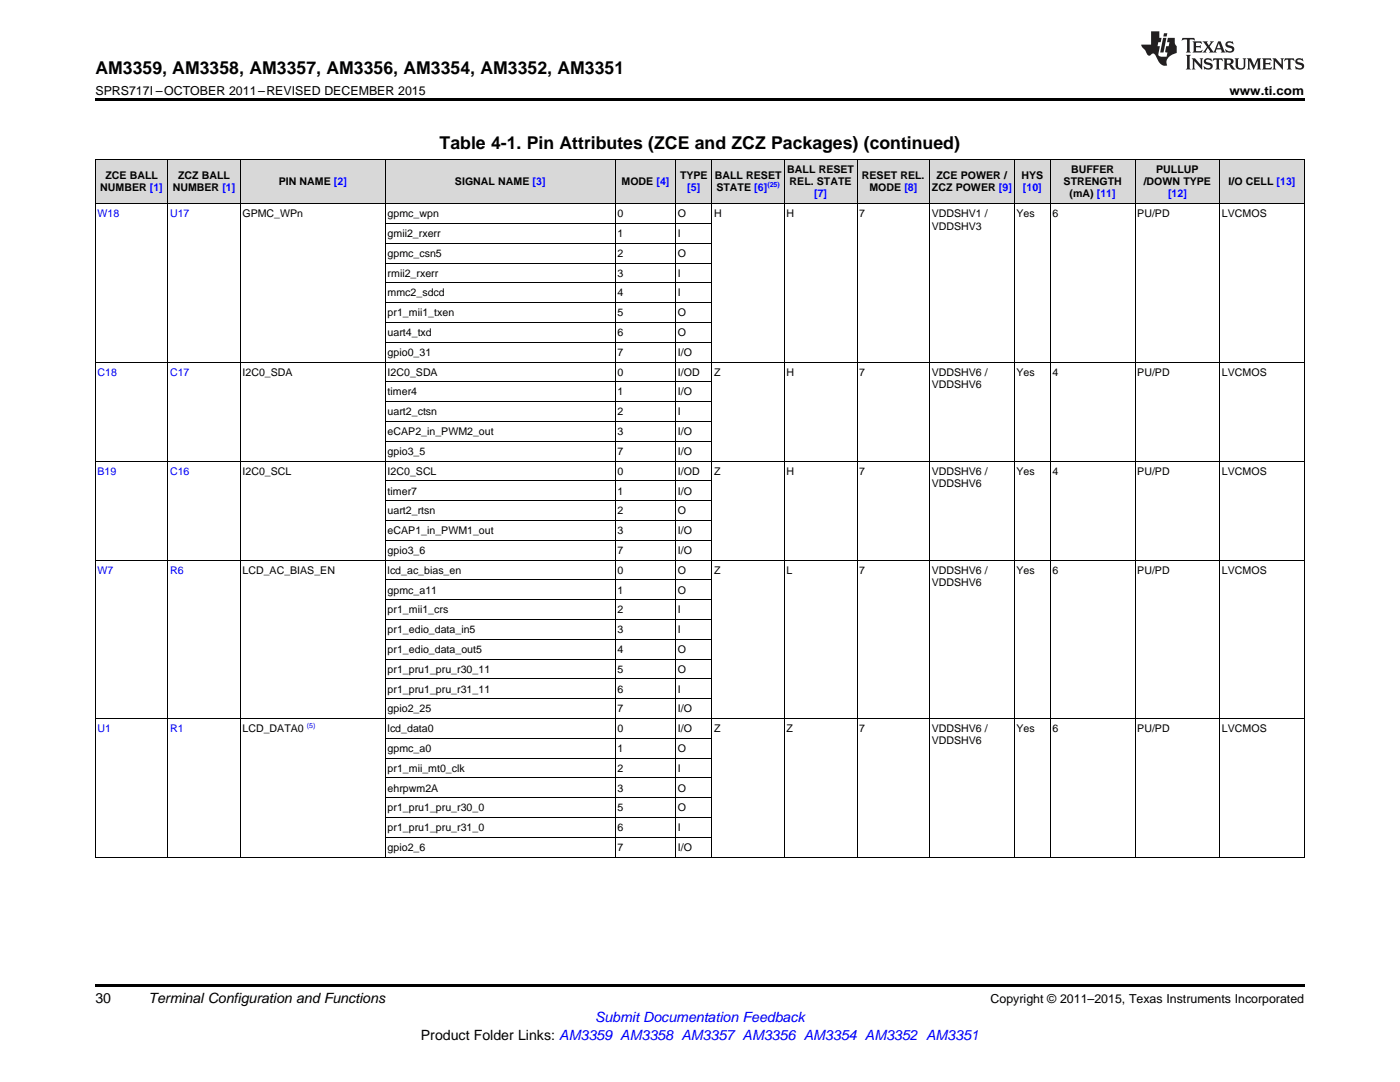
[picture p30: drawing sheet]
<svg xmlns="http://www.w3.org/2000/svg" width="279mm" height="216mm" viewBox="0 0 279 216" stroke-linecap="round" stroke-linejoin="round" font-family="sans-serif">
<defs><g id="words">
<g font-size="3.5">
<text x="19" y="14.8">AM3359, AM3358, AM3357, AM3356, AM3354, AM3352, AM3351</text>
<text x="87.7" y="29.7">Table 4-1. Pin Attributes (ZCE and ZCZ Packages) (continued)</text>
</g>
<g font-size="2.8">
<text x="19" y="200.1">30</text>
<text x="29.6" y="200.1">Terminal Configuration and Functions</text>
<text x="84" y="207.4">Product Folder Links: AM3359 AM3358 AM3357 AM3356 AM3354 AM3352 AM3351</text>
</g>
<text font-size="2.8" fill="#00f" x="118.7" y="203.9">Submit Documentation Feedback</text>
<g font-size="2.5">
<text x="19" y="19">SPRS717I –OCTOBER 2011–REVISED DECEMBER 2015</text>
<text x="245.4" y="19">www.ti.com</text>
<text x="197.7" y="200.1">Copyright © 2011–2015, Texas Instruments Incorporated</text>
</g>
<g font-size="2.1">
<text x="21" y="35.7">ZCE BALL</text>
<text x="35.5" y="35.7">ZCZ BALL</text>
<text x="135.7" y="35.7">TYPE</text>
<text x="142.7" y="35.7">BALL RESET</text>
<text x="157.1" y="34.5">BALL RESET</text>
<text x="172" y="35.7">RESET REL.</text>
<text x="186.9" y="35.7">ZCE POWER /</text>
<text x="203.8" y="35.7">HYS</text>
<text x="213.8" y="34.5">BUFFER</text>
<text x="230.8" y="34.5">PULLUP</text>
<text x="20" y="38.2">NUMBER [1]</text>
<text x="34.5" y="38.2">NUMBER [1]</text>
<text x="55.6" y="36.9">PIN NAME [2]</text>
<text x="90.8" y="36.9">SIGNAL NAME [3]</text>
<text x="124" y="36.9">MODE [4]</text>
<text x="143" y="38.2">STATE [6]</text>
<text x="157.6" y="36.9">REL. STATE</text>
<text x="173.5" y="38.2">MODE [8]</text>
<text x="186" y="38.2">ZCZ POWER [9]</text>
<text x="212.3" y="36.9">STRENGTH</text>
<text x="213.5" y="39.4">(mA) [11]</text>
<text x="228.2" y="36.9">/DOWN TYPE</text>
<text x="245.2" y="36.9">I/O CELL [13]</text>
<text x="48.4" y="43.4">GPMC_WPn</text>
<text x="77.4" y="43.4">gpmc_wpn</text>
<text x="77.4" y="47.3">gmii2_rxerr</text>
<text x="123.2" y="43.4">0</text>
<text x="123.2" y="47.3">1</text>
<text x="135.3" y="43.4">O</text>
<text x="135.3" y="47.3">I</text>
<text x="142.5" y="43.4">H</text>
<text x="157" y="43.4">H</text>
<text x="171.5" y="43.4">7</text>
<text x="185.9" y="43.4">VDDSHV1 /</text>
<text x="185.9" y="45.8">VDDSHV3</text>
<text x="202.8" y="43.4">Yes</text>
<text x="210.1" y="43.4">6</text>
<text x="227" y="43.4">PU/PD</text>
<text x="243.9" y="43.4">LVCMOS</text>
<text x="77.4" y="51.3">gpmc_csn5</text>
<text x="123.2" y="51.3">2</text>
<text x="135.3" y="51.3">O</text>
<text x="77.4" y="55.2">rmii2_rxerr</text>
<text x="77.4" y="59.2">mmc2_sdcd</text>
<text x="123.2" y="55.2">3</text>
<text x="123.2" y="59.2">4</text>
<text x="135.3" y="55.2">I</text>
<text x="135.3" y="59.2">I</text>
<text x="77.4" y="63.1">pr1_mii1_txen</text>
<text x="123.2" y="63.1">5</text>
<text x="135.3" y="63.1">O</text>
<text x="77.4" y="67.1">uart4_txd</text>
<text x="77.4" y="71">gpio0_31</text>
<text x="123.2" y="67.1">6</text>
<text x="123.2" y="71">7</text>
<text x="135.3" y="67.1">O</text>
<text x="135.3" y="71">I/O</text>
<text x="48.4" y="75">I2C0_SDA</text>
<text x="77.4" y="75">I2C0_SDA</text>
<text x="123.2" y="75">0</text>
<text x="135.3" y="75">I/OD</text>
<text x="142.5" y="75">Z</text>
<text x="157" y="75">H</text>
<text x="171.5" y="75">7</text>
<text x="185.9" y="75">VDDSHV6 /</text>
<text x="185.9" y="77.4">VDDSHV6</text>
<text x="202.8" y="75">Yes</text>
<text x="210.1" y="75">4</text>
<text x="227" y="75">PU/PD</text>
<text x="243.9" y="75">LVCMOS</text>
<text x="77.4" y="78.9">timer4</text>
<text x="77.4" y="82.9">uart2_ctsn</text>
<text x="123.2" y="78.9">1</text>
<text x="123.2" y="82.9">2</text>
<text x="135.3" y="78.9">I/O</text>
<text x="135.3" y="82.9">I</text>
<text x="77.4" y="86.8">eCAP2_in_PWM2_out</text>
<text x="123.2" y="86.8">3</text>
<text x="135.3" y="86.8">I/O</text>
<text x="48.4" y="94.7">I2C0_SCL</text>
<text x="77.4" y="90.8">gpio3_5</text>
<text x="77.4" y="94.7">I2C0_SCL</text>
<text x="123.2" y="90.8">7</text>
<text x="123.2" y="94.7">0</text>
<text x="135.3" y="90.8">I/O</text>
<text x="135.3" y="94.7">I/OD</text>
<text x="142.5" y="94.7">Z</text>
<text x="157" y="94.7">H</text>
<text x="171.5" y="94.7">7</text>
<text x="185.9" y="94.7">VDDSHV6 /</text>
<text x="202.8" y="94.7">Yes</text>
<text x="210.1" y="94.7">4</text>
<text x="227" y="94.7">PU/PD</text>
<text x="243.9" y="94.7">LVCMOS</text>
<text x="77.4" y="98.7">timer7</text>
<text x="123.2" y="98.7">1</text>
<text x="135.3" y="98.7">I/O</text>
<text x="185.9" y="97.2">VDDSHV6</text>
<text x="77.4" y="102.6">uart2_rtsn</text>
<text x="77.4" y="106.6">eCAP1_in_PWM1_out</text>
<text x="123.2" y="102.6">2</text>
<text x="123.2" y="106.6">3</text>
<text x="135.3" y="102.6">O</text>
<text x="135.3" y="106.6">I/O</text>
<text x="77.4" y="110.5">gpio3_6</text>
<text x="123.2" y="110.5">7</text>
<text x="135.3" y="110.5">I/O</text>
<text x="48.4" y="114.5">LCD_AC_BIAS_EN</text>
<text x="77.4" y="114.5">lcd_ac_bias_en</text>
<text x="77.4" y="118.4">gpmc_a11</text>
<text x="123.2" y="114.5">0</text>
<text x="123.2" y="118.4">1</text>
<text x="135.3" y="114.5">O</text>
<text x="135.3" y="118.4">O</text>
<text x="142.5" y="114.5">Z</text>
<text x="157" y="114.5">L</text>
<text x="171.5" y="114.5">7</text>
<text x="185.9" y="114.5">VDDSHV6 /</text>
<text x="185.9" y="116.9">VDDSHV6</text>
<text x="202.8" y="114.5">Yes</text>
<text x="210.1" y="114.5">6</text>
<text x="227" y="114.5">PU/PD</text>
<text x="243.9" y="114.5">LVCMOS</text>
<text x="77.4" y="122.4">pr1_mii1_crs</text>
<text x="123.2" y="122.4">2</text>
<text x="135.3" y="122.4">I</text>
<text x="77.4" y="126.3">pr1_edio_data_in5</text>
<text x="77.4" y="130.3">pr1_edio_data_out5</text>
<text x="123.2" y="126.3">3</text>
<text x="123.2" y="130.3">4</text>
<text x="135.3" y="126.3">I</text>
<text x="135.3" y="130.3">O</text>
<text x="77.4" y="134.2">pr1_pru1_pru_r30_11</text>
<text x="123.2" y="134.2">5</text>
<text x="135.3" y="134.2">O</text>
<text x="77.4" y="138.2">pr1_pru1_pru_r31_11</text>
<text x="77.4" y="142.1">gpio2_25</text>
<text x="123.2" y="138.2">6</text>
<text x="123.2" y="142.1">7</text>
<text x="135.3" y="138.2">I</text>
<text x="135.3" y="142.1">I/O</text>
<text x="48.4" y="146.1">LCD_DATA0</text>
<text x="77.4" y="146.1">lcd_data0</text>
<text x="123.2" y="146.1">0</text>
<text x="135.3" y="146.1">I/O</text>
<text x="142.5" y="146.1">Z</text>
<text x="157" y="146.1">Z</text>
<text x="171.5" y="146.1">7</text>
<text x="185.9" y="146.1">VDDSHV6 /</text>
<text x="185.9" y="148.6">VDDSHV6</text>
<text x="202.8" y="146.1">Yes</text>
<text x="210.1" y="146.1">6</text>
<text x="227" y="146.1">PU/PD</text>
<text x="243.9" y="146.1">LVCMOS</text>
<text x="77.4" y="150">gpmc_a0</text>
<text x="77.4" y="154">pr1_mii_mt0_clk</text>
<text x="123.2" y="150">1</text>
<text x="123.2" y="154">2</text>
<text x="135.3" y="150">O</text>
<text x="135.3" y="154">I</text>
<text x="77.4" y="157.9">ehrpwm2A</text>
<text x="77.4" y="161.9">pr1_pru1_pru_r30_0</text>
<text x="123.2" y="157.9">3</text>
<text x="123.2" y="161.9">5</text>
<text x="135.3" y="157.9">O</text>
<text x="135.3" y="161.9">O</text>
<text x="77.4" y="165.8">pr1_pru1_pru_r31_0</text>
<text x="123.2" y="165.8">6</text>
<text x="135.3" y="165.8">I</text>
<text x="77.4" y="169.8">gpio2_6</text>
<text x="123.2" y="169.8">7</text>
<text x="135.3" y="169.8">I/O</text>
</g>
<g font-size="2.1" fill="#00f">
<text x="137.2" y="38.2">[5]</text>
<text x="162.5" y="39.4">[7]</text>
<text x="204.2" y="38.2">[10]</text>
<text x="233.1" y="39.4">[12]</text>
<text x="19.5" y="43.4">W18</text>
<text x="33.9" y="43.4">U17</text>
<text x="19.5" y="75">C18</text>
<text x="33.9" y="75">C17</text>
<text x="19.5" y="94.7">B19</text>
<text x="33.9" y="94.7">C16</text>
<text x="19.5" y="114.5">W7</text>
<text x="33.9" y="114.5">R6</text>
<text x="19.5" y="146.1">U1</text>
<text x="33.9" y="146.1">R1</text>
</g>
<g font-size="1.4" fill="#00f">
<text x="153.1" y="37.3">(25)</text>
<text x="61.3" y="145.2">(5)</text>
</g>
</g></defs>
<g fill="#d8d8d8">
<path d="M19 31.8h14.5v8.9h-14.5z"/>
<path d="M33.5 31.8h14.5v8.9h-14.5z"/>
<path d="M48 31.8h28.9v8.9h-28.9z"/>
<path d="M76.9 31.8h45.9v8.9h-45.9z"/>
<path d="M122.8 31.8h12.1v8.9h-12.1z"/>
<path d="M134.9 31.8h7.2v8.9h-7.2z"/>
<path d="M142.1 31.8h14.5v8.9h-14.5z"/>
<path d="M156.6 31.8h14.5v8.9h-14.5z"/>
<path d="M171.1 31.8h14.4v8.9h-14.4z"/>
<path d="M185.5 31.8h16.9v8.9h-16.9z"/>
<path d="M202.4 31.8h7.3v8.9h-7.3z"/>
<path d="M209.7 31.8h16.9v8.9h-16.9z"/>
<path d="M226.6 31.8h16.9v8.9h-16.9z"/>
<path d="M243.5 31.8h16.8v8.9h-16.8z"/>
</g>
<path d="M19 19.5h241.3v.5h-241.3zM19 196.3h241.3v.5h-241.3z" fill="#000"/>
<g fill="none" stroke="#000" stroke-width=".2">
<path d="M33.5 31.8v139.3M48 31.8v139.3M76.9 31.8v139.3M122.8 31.8v139.3M134.8 31.8v139.3M142.1 31.8v139.3M156.5 31.8v139.3M171 31.8v139.3M185.5 31.8v139.3M202.4 31.8v139.3M209.6 31.8v139.3M226.5 31.8v139.3"/>
<path d="M243.4 31.8v139.3M260.3 31.8h-241.2v139.3M260.3 31.8v139.3M19 40.7h241.3M76.9 56.5h65.2M76.9 52.5h65.2M76.9 48.6h65.2M76.9 44.6h65.2M19 72.3h241.3M76.9 76.2h65.2M76.9 68.3h65.2M76.9 64.4h65.2"/>
<path d="M76.9 60.4h65.2M19 92h241.3M76.9 99.9h65.2M76.9 96h65.2M76.9 88.1h65.2M76.9 84.1h65.2M76.9 80.2h65.2M19 111.8h241.3M76.9 119.7h65.2M76.9 115.7h65.2M76.9 107.8h65.2M76.9 103.9h65.2"/>
<path d="M76.9 139.4h65.2M76.9 135.5h65.2M76.9 131.5h65.2M76.9 127.6h65.2M76.9 123.6h65.2M19 143.4h241.3M76.9 159.2h65.2M76.9 155.2h65.2M76.9 151.3h65.2M76.9 147.3h65.2M19 171h241.3M76.9 167.1h65.2"/>
<path d="M76.9 163.1h65.2"/>
</g>
<g fill="#231f20">
<path d="M236 7.6l-.1 .5 .4-.2h.6v.1v2.1l-.2 .4h.9l-.2-.4v-2.1l.1-.1h.5l.5 .2-.2-.5zM238 8.3l.2 .3v1.5l-.2 .4h1.8l.2-.6a1.04 1.04 0 0 1-1.3 .2v-.7h.6l.3 .2v-.6l-.3 .2h-.6v-.6l.8-.1 .4 .3-.2-.5zM240 8.3l.9 1.1-.9 1.1h.8l-.2-.2 .4-.7 .5 .7-.2 .2h1.5l-.2-.2 .2-.4h.9l.1 .4-.2 .2h1l-.3-.3-.7-1.9h-.5l-.9 2-.8-1 .9-1h-.8l.1 .3-.4 .5-.3-.6 .1-.2zM243.2 8.6l.4 1h-.7zM244.8 8.4a.63 .63 0 0 0-.2 .7 .63 .63 0 0 0 .6 .4l.6 .2 .1 .2a.75 .75 0 0 1-.7 .4 .75 .75 0 0 1-.6-.5l.1 .7 .1-.1a1.11 1.11 0 0 0 1.5-.6 1.13 1.13 0 0 0-1.2-.8l-.1-.4a1.04 1.04 0 0 1 1.2 .2l-.2-.5-.2 .1-.4-.2zM236.7 10.9l.2 .4v2.2l-.2 .4h1l-.3-.4v-2.2l.3-.4zM237.8 11.6l.3 .4v1.5l-.3 .4h.8l-.2-.4v-1.3l1.5 1.7v-1.9l.2-.4h-.7l.2 .4v.9l-1.1-1.3zM240.5 11.8a.62 .62 0 0 0-.2 .7 .62 .62 0 0 0 .6 .4l.6 .1 .1 .3a.76 .76 0 0 1-.7 .3 .76 .76 0 0 1-.7-.4l.2 .7 .1-.1a1.11 1.11 0 0 0 1.5-.6 1.13 1.13 0 0 0-1.2-.8l-.1-.4a1.04 1.04 0 0 1 1.2 .2l-.2-.6-.2 .1-.5-.1zM242.2 11.6l-.2 .6a.61 .61 0 0 1 .8-.3v1.6l-.2 .4h.9l-.2-.4v-1.6a.63 .63 0 0 1 .7 .3l-.1-.6zM244.1 11.6l.3 .4v1.5l-.3 .4h1l-.2-.2-.1-.8 .6 .2a.76 .76 0 0 0 1.2 .7l-1-1a.58 .58 0 0 0 .6-.5 .58 .58 0 0 0-.5-.6zM244.9 11.9h.1a.45 .45 0 0 1 .5 .1 .45 .45 0 0 1 .1 .5l-.8 .2zM246.4 11.6l.2 .2a2.17 2.17 0 0 0 .3 1.9 .99 .99 0 0 0 1.6-.6v-1.1l.2-.4h-.7l.2 .2a1.92 1.92 0 0 1-.2 1.8 .6 .6 0 0 1-.9-.5v-1.1l.2-.4zM248.9 11.6l.2 .4v1.5l-.2 .4h.7l-.2-.4v-1.4l.8 1.8 .8-1.8v1.4l-.2 .4h.9l-.2-.4v-1.5l.2-.4h-.8l-.6 1.5-.6-1.5zM251.9 11.6l.2 .4v1.5l-.2 .4h1.8l.1-.6a1.04 1.04 0 0 1-1.2 .1v-.6h.5l.4 .2v-.6l-.4 .2h-.5v-.7h.8l.3 .3-.1-.6zM254 11.6l.2 .4v1.5l-.2 .4h.7l-.2-.4v-1.3l1.5 1.7v-1.9l.2-.4h-.7l.2 .4v.9l-1.1-1.3zM256.4 11.6l-.1 .6a.61 .61 0 0 1 .7-.3l.1 1.6-.3 .4h1l-.3-.4 .1-1.6a.63 .63 0 0 1 .7 .3l-.1-.6zM258.7 11.8a.62 .62 0 0 0-.2 .7 .62 .62 0 0 0 .6 .4l.6 .1 .1 .3a.76 .76 0 0 1-.7 .3 .76 .76 0 0 1-.6-.4l.1 .7 .1-.1a1.11 1.11 0 0 0 1.6-.6 1.13 1.13 0 0 0-1.3-.8l-.1-.4a1.04 1.04 0 0 1 1.2 .2l-.1-.6-.2 .1-.5-.1z"/>
<path d="M229.7 6.3v2.6h-1.9v.4l.8 .9a.91 .91 0 0 0 1 .8 .56 .56 0 0 1 .5-.3 .56 .56 0 0 1 .5 .3l.4 .8a1.53 1.53 0 0 0 1.9 1.2 1.54 1.54 0 0 1 1-2.1l.9-.3v-1.4a1.52 1.52 0 0 1-.4-1.6h-1.3l-.2 .8h.5l-.2 .8h-.5l-.1 1v.2l.4 .1-.2 .8a1.93 1.93 0 0 1-1.6-.3l.3-1.8h-.5l.2-.8h.4l.2-.8h-.4v-1.3zM232.1 7.6l-.6 2.9h.7l.6-2.9zM232.3 6.6l-.1 .7h.6l.2-.7z"/>
</g>
<use href="#words"/>
</svg>
